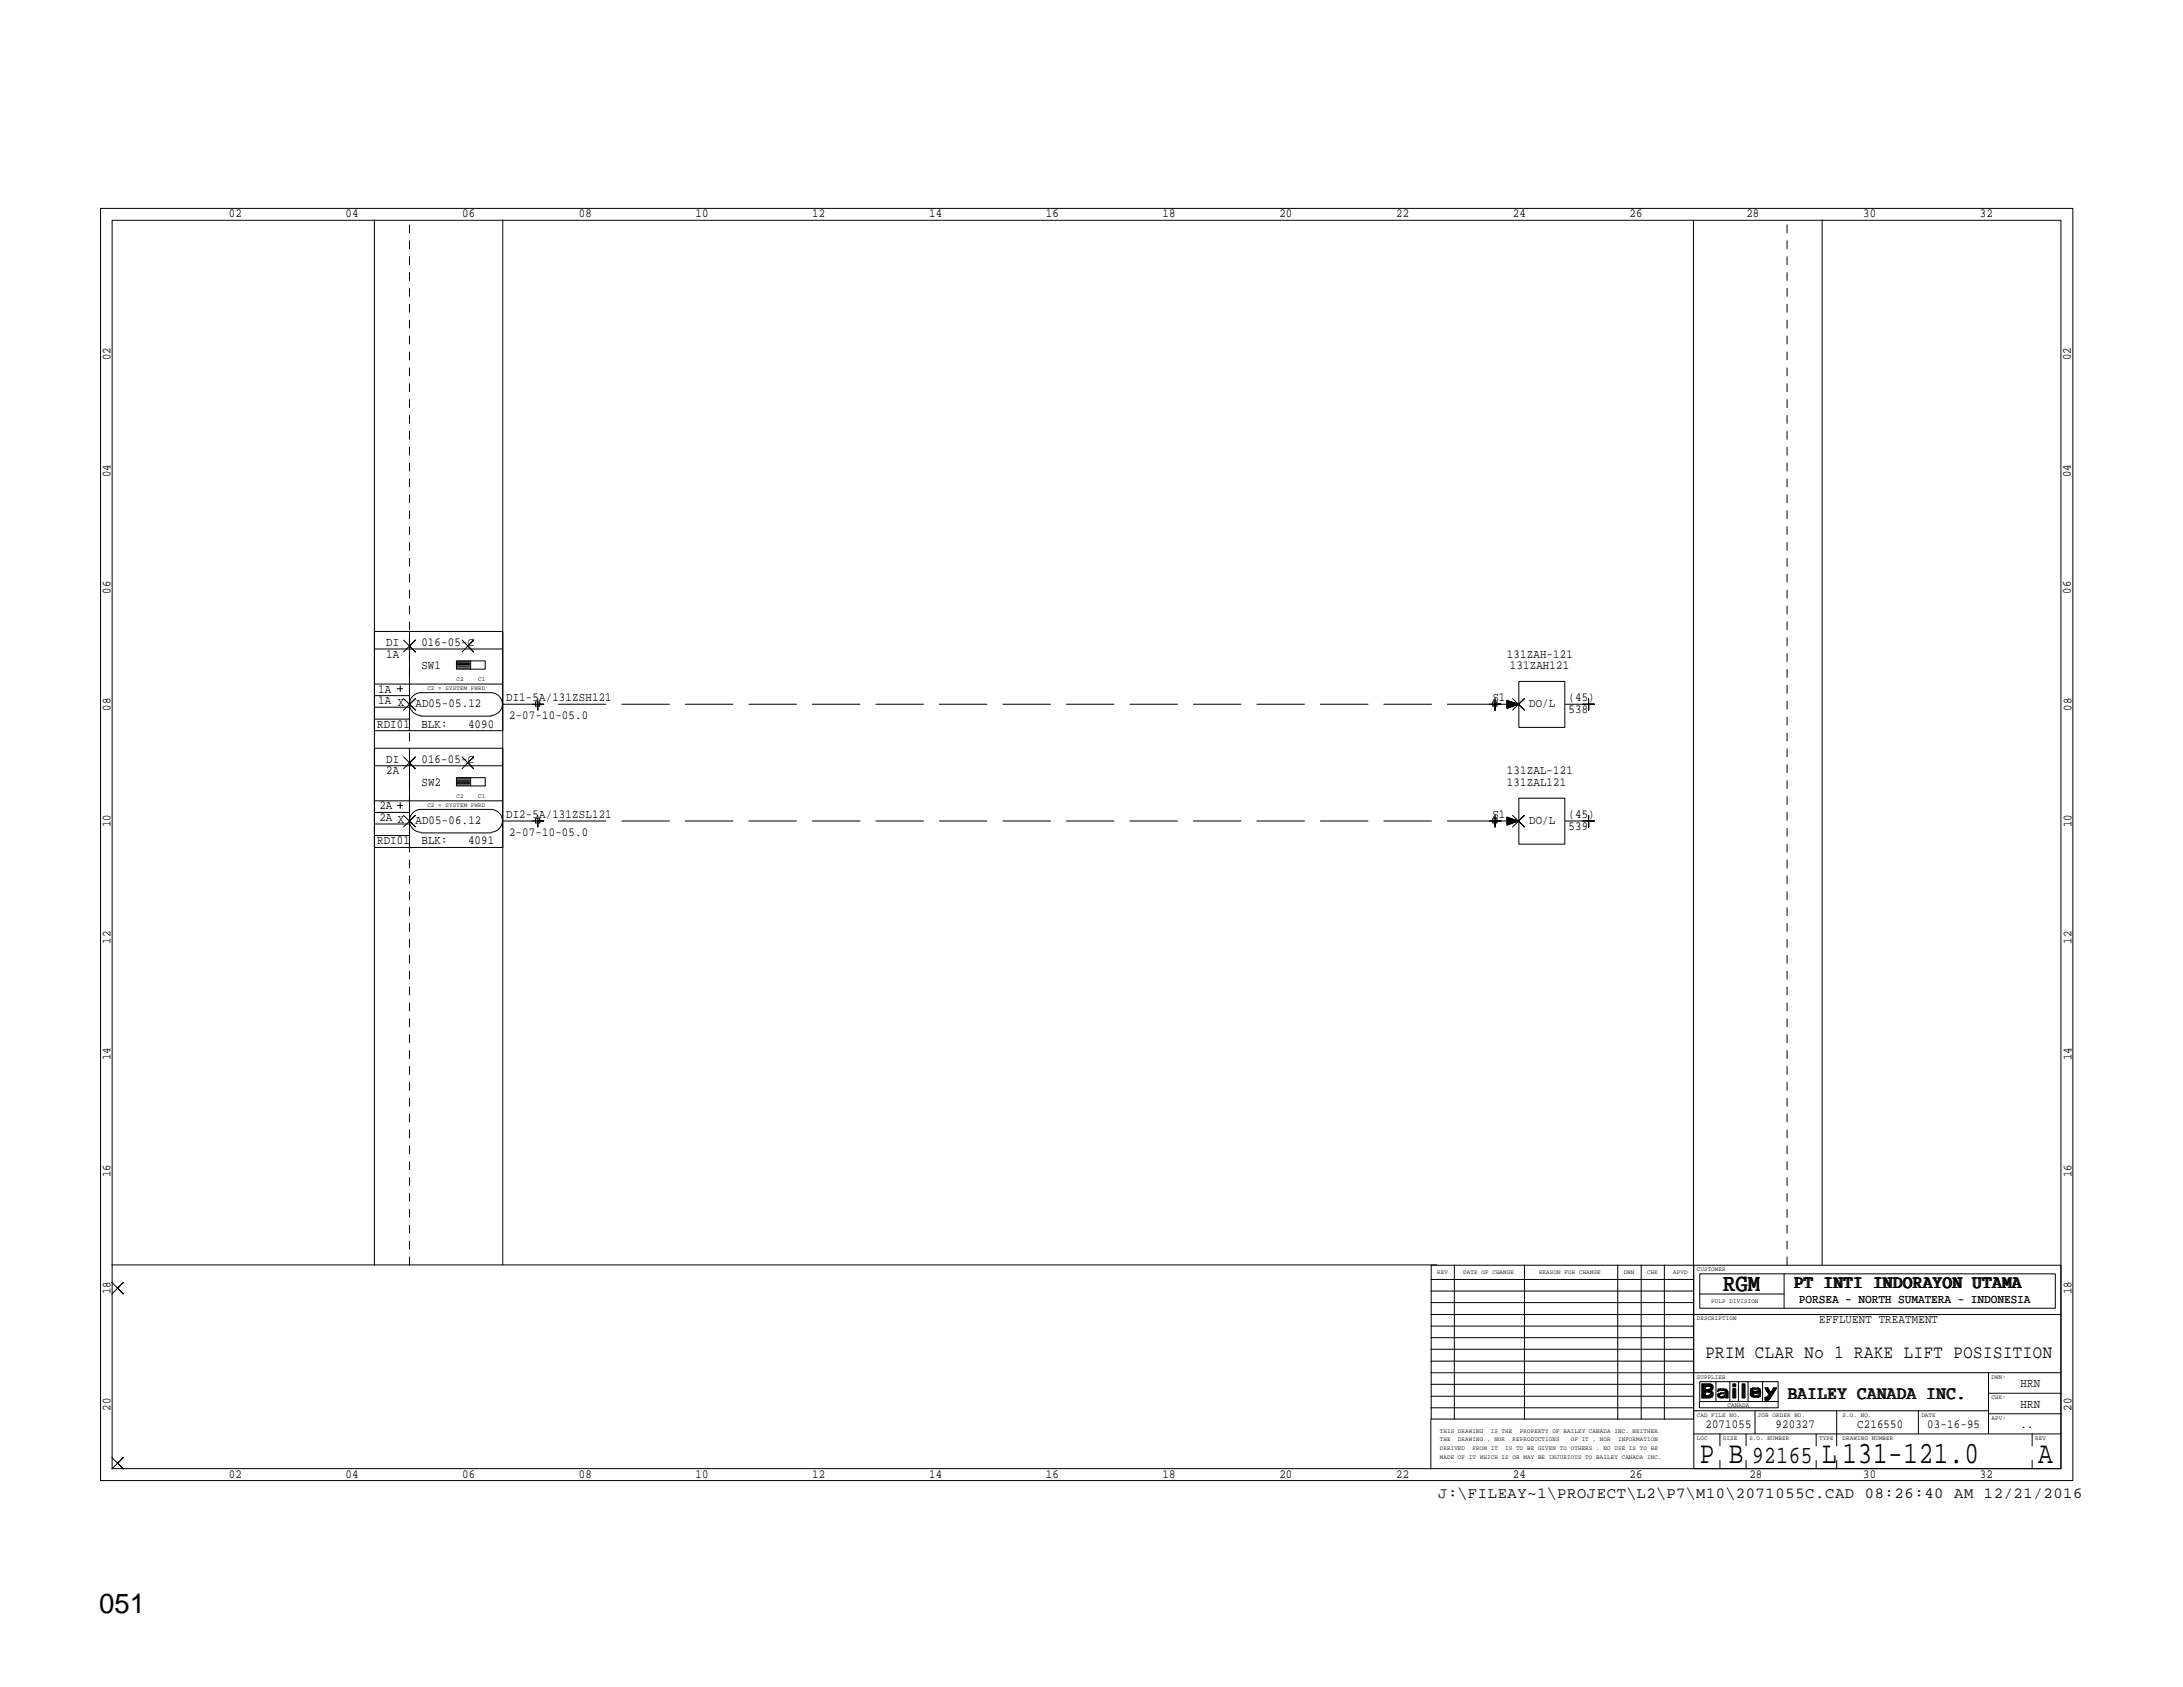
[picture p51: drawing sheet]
<svg xmlns="http://www.w3.org/2000/svg" width="279mm" height="216mm" viewBox="0 0 279 216" stroke-linecap="round" stroke-linejoin="round" font-family="sans-serif">
<defs><g id="words">
<g font-size="4">
<text x="217.5" y="187.3">P B</text>
<text x="233.2" y="187.3">L 131-121.0</text>
<text x="260.9" y="187.3">A</text>
</g>
<text font-size="3.5" x="12.7" y="206.4">051</text>
<g font-size="3.2">
<text x="220.5" y="165.2">RGM</text>
<text x="224.2" y="187.3">92165</text>
</g>
<g font-size="2.4">
<text x="229.7" y="164.8">PT INTI INDORAYON UTAMA</text>
<text x="218.3" y="173.8">PRIM CLAR No 1 RAKE LIFT POSISITION</text>
<text x="228.9" y="179">BAILEY CANADA INC.</text>
</g>
<text font-size="2" x="184.1" y="191.7">J:\FILEAY~1\PROJECT\L2\P7\M10\2071055C.CAD 08:26:40 AM 12/21/2016</text>
<g font-size="1.6">
<text x="29.3" y="27.8">02</text>
<text x="44.2" y="27.8">04</text>
<text x="59.1" y="27.8">06</text>
<text x="74.1" y="27.8">08</text>
<text x="89" y="27.8">10</text>
<text x="104" y="27.8">12</text>
<text x="118.9" y="27.8">14</text>
<text x="133.9" y="27.8">16</text>
<text x="148.8" y="27.8">18</text>
<text x="163.7" y="27.8">20</text>
<text x="178.7" y="27.8">22</text>
<text x="193.6" y="27.8">24</text>
<text x="208.6" y="27.8">26</text>
<text x="223.5" y="27.8">28</text>
<text x="238.5" y="27.8">30</text>
<text x="253.4" y="27.8">32</text>
<text x="14.1" y="46.1" transform="rotate(-90 14.1 46.1)">02</text>
<text x="265" y="46.1" transform="rotate(-90 265 46.1)">02</text>
<text x="14.1" y="61" transform="rotate(-90 14.1 61)">04</text>
<text x="265" y="61" transform="rotate(-90 265 61)">04</text>
<text x="14.1" y="76" transform="rotate(-90 14.1 76)">06</text>
<text x="265" y="76" transform="rotate(-90 265 76)">06</text>
<text x="49.4" y="82.7">DI</text>
<text x="53.9" y="82.7">016-05-C</text>
<text x="48.4" y="88.6">1A</text>
<text x="49.4" y="84.2">1A</text>
<text x="53.9" y="85.6">SW1</text>
<text x="64.8" y="89.7">DI1-5A/131ZSH121</text>
<text x="191" y="89.7">S1</text>
<text x="192.9" y="84.2">131ZAH-121</text>
<text x="193.3" y="85.6">131ZAH121</text>
<text x="200.7" y="89.7">(45)</text>
<text x="14.1" y="90.9" transform="rotate(-90 14.1 90.9)">08</text>
<text x="48.3" y="93.1">RDI01</text>
<text x="48.4" y="90.1">1A X</text>
<text x="53.2" y="90.5">AD05-05.12</text>
<text x="53.9" y="93.1">BLK:</text>
<text x="59.9" y="93.1">4090</text>
<text x="65.2" y="92">2-07-10-05.0</text>
<text x="195.7" y="90.5">DO/L</text>
<text x="200.7" y="91.3">538</text>
<text x="265.1" y="90.9" transform="rotate(-90 265.1 90.9)">08</text>
<text x="49.4" y="99.1">2A</text>
<text x="49.4" y="97.6">DI</text>
<text x="53.9" y="100.6">SW2</text>
<text x="53.9" y="97.6">016-05-C</text>
<text x="192.9" y="100.6">131ZAL121</text>
<text x="192.9" y="99.1">131ZAL-121</text>
<text x="14.1" y="105.8" transform="rotate(-90 14.1 105.8)">10</text>
<text x="48.6" y="105.1">2A X</text>
<text x="48.6" y="103.6">2A</text>
<text x="53.2" y="105.5">AD05-06.12</text>
<text x="64.8" y="104.7">DI2-5A/131ZSL121</text>
<text x="65.2" y="106.9">2-07-10-05.0</text>
<text x="191" y="104.7">S1</text>
<text x="195.7" y="105.5">DO/L</text>
<text x="200.7" y="104.7">(45)</text>
<text x="200.7" y="106.2">539</text>
<text x="265.1" y="105.8" transform="rotate(-90 265.1 105.8)">10</text>
<text x="48.3" y="108.1">RDI01</text>
<text x="53.9" y="108.1">BLK:</text>
<text x="59.9" y="108.1">4091</text>
<text x="14.1" y="120.8" transform="rotate(-90 14.1 120.8)">12</text>
<text x="265.1" y="120.8" transform="rotate(-90 265.1 120.8)">12</text>
<text x="14.1" y="135.7" transform="rotate(-90 14.1 135.7)">14</text>
<text x="265.1" y="135.7" transform="rotate(-90 265.1 135.7)">14</text>
<text x="14.1" y="150.7" transform="rotate(-90 14.1 150.7)">16</text>
<text x="265.1" y="150.7" transform="rotate(-90 265.1 150.7)">16</text>
<text x="14.1" y="165.6" transform="rotate(-90 14.1 165.6)">18</text>
<text x="230.3" y="166.7">PORSEA - NORTH SUMATERA - INDONESIA</text>
<text x="265.1" y="165.6" transform="rotate(-90 265.1 165.6)">18</text>
<text x="232.8" y="169.3">EFFLUENT TREATMENT</text>
<text x="258.6" y="177.5">HRN</text>
<text x="14.1" y="180.5" transform="rotate(-90 14.1 180.5)">20</text>
<text x="218.3" y="182.8">2071055</text>
<text x="227.2" y="182.8">920327</text>
<text x="237.7" y="182.8">C216550</text>
<text x="246.7" y="182.8">03-16-95</text>
<text x="258.6" y="180.2">HRN</text>
<text x="258.6" y="182.8">..</text>
<text x="265.1" y="180.5" transform="rotate(-90 265.1 180.5)">20</text>
<text x="29.3" y="189.1">02</text>
<text x="44.2" y="189.1">04</text>
<text x="59.1" y="189.1">06</text>
<text x="74.1" y="189.1">08</text>
<text x="89" y="189.1">10</text>
<text x="104" y="189.1">12</text>
<text x="118.9" y="189.1">14</text>
<text x="133.9" y="189.1">16</text>
<text x="148.8" y="189.1">18</text>
<text x="163.7" y="189.1">20</text>
<text x="178.7" y="189.1">22</text>
<text x="193.6" y="189.1">24</text>
<text x="208.6" y="189.1">26</text>
<text x="223.9" y="189.1">28</text>
<text x="238.5" y="189.1">30</text>
<text x="253.4" y="189.1">32</text>
</g>
<g font-size=".8">
<text x="54.7" y="88.3">C2 = SYSTEM PWRD</text>
<text x="58.4" y="87.2">C2</text>
<text x="61.2" y="87.2">C1</text>
<text x="54.7" y="103.3">C2 = SYSTEM PWRD</text>
<text x="58.4" y="102.1">C2</text>
<text x="61.2" y="102.1">C1</text>
<text x="183.9" y="163">REV</text>
<text x="187.3" y="163">DATE OF CHANGE</text>
<text x="197" y="163">REASON FOR CHANGE</text>
<text x="207.8" y="163">DWN</text>
<text x="210.8" y="163">CHK</text>
<text x="214.2" y="163">APVD</text>
<text x="217.2" y="162.6">CUSTOMER</text>
<text x="219" y="166.7">PULP DIVISION</text>
<text x="217.2" y="169">DESCRIPTION</text>
<text x="217.2" y="176.4">SUPPLIER</text>
<text x="254.9" y="179.1">CHK:</text>
<text x="254.9" y="176.4">DWN:</text>
<text x="184.3" y="185.6">DERIVED</text>
<text x="184.3" y="184.4">THE</text>
<text x="184.3" y="183.3">THIS DRAWING</text>
<text x="186.6" y="184.4">DRAWING , NOR</text>
<text x="188.5" y="185.6">FROM IT</text>
<text x="190.8" y="183.3">IS THE</text>
<text x="192.7" y="185.6">IS TO BE GIVEN TO OTHERS . NO USE IS TO BE</text>
<text x="193.6" y="184.4">REPRODUCTIONS</text>
<text x="194.5" y="183.3">PROPERTY OF BAILEY CANADA INC. NEITHER</text>
<text x="201" y="184.4">OF IT , NOR</text>
<text x="207.1" y="184.4">INFORMATION</text>
<text x="217.2" y="184.3">LOC</text>
<text x="217.2" y="181.3">CAD FILE NO.</text>
<text x="220.5" y="184.3">SIZE</text>
<text x="221.1" y="180">CANADA</text>
<text x="223.9" y="184.3">S.O. NUMBER</text>
<text x="225" y="181.3">JOB ORDER NO.</text>
<text x="232.8" y="184.3">TYPE</text>
<text x="235.8" y="184.3">DRAWING NUMBER</text>
<text x="235.8" y="181.3">S.O. NO.</text>
<text x="245.9" y="181.3">DATE</text>
<text x="254.9" y="181.7">APV:</text>
<text x="260.5" y="184.3">REV</text>
<text x="184.3" y="186.7">MADE OF IT WHICH IS OR MAY BE INJURIOUS TO BAILEY CANADA INC.</text>
</g>
</g></defs>
<g fill="none" stroke="#000" stroke-width=".13">
<path d="M12.9 26.7h252.4v162.8h-252.4zM14.4 28.2h249.4v159.8h-249.4zM47.9 28.2v133.7M64.3 28.2v133.7M216.7 28.2v133.7M233.2 28.2v133.7M47.9 87.5h16.4M47.9 83.1h16.4M47.9 80.8h16.4M47.9 93.5h16.4M47.9 92h4.5M47.9 89h4.5"/>
<path d="M47.9 90.5h4.5M47.9 98h16.4M47.9 95.8h16.4M50.8 88.1h.7M51.2 87.8v.7M51.6 89.4l1.6 1.5-.8-.8 .8-.7-1.6 1.5M51.6 81.9l1.6 1.5-.8-.7 .8-.8-1.6 1.5M51.6 96.9l1.6 1.5-.8-.8 .8-.7-1.6 1.5M52.4 80.8v12.7M52.4 95.8v12.7M53.9 91.6a1.46 1.46 0 0 1-1.5-1.5 1.46 1.46 0 0 1 1.5-1.5h9a1.46 1.46 0 0 1 1.4 1.5 1.46 1.46 0 0 1-1.4 1.5M53.9 91.7h9"/>
<path d="M58.4 84.6h3.7v1h-3.7zM58.4 99.5h3.7v1.1h-3.7zM58.5 84.6h1.6M58.5 84.8h1.6M58.5 84.9h1.6M58.5 85h1.6M58.5 85.2h1.6M58.5 85.3h1.6M58.5 85.5h1.6M58.5 99.6h1.6M58.5 99.7h1.6M58.5 99.9h1.6"/>
<path d="M58.5 100h1.6M59.1 81.9l1.5 1.5-.7-.7 .7-.8-1.5 1.5M59.1 96.9l1.5 1.5-.7-.8 .7-.7-1.5 1.5M60.2 84.5v1.2M60.2 99.5v1.1M64.3 90.1h4.5M68.5 89.8h.6v.6h-.6zM68.8 89.4v1.5v-.8h.8h-1.5M191 89.8h.6v.6h-.6zM191.3 89.4v1.5v-.8h.8h-1.5M192.9 90.5l1.5-.4-1.5 .5M192.9 90.4l1.5-.3-1.5 .3"/>
<path d="M192.9 90.2l1.5-.1-1.5 .2M192.9 90.1h1.5h-3.1M192.9 89.9l1.5 .2-1.5-.1M192.9 89.8l1.5 .3-1.5-.3M192.9 89.7l1.5 .4-1.5 .6v-1.1l1.5 .5M193.6 89.4l1.5 1.5-.7-.8 .7-.7-1.5 1.5M194.4 87.2h5.9v5.9h-5.9zM200.3 90.1h3M203.3 89.4v1.5v-.8h.7h-1.4M47.9 102.5h16.4M47.9 108.5h16.4M47.9 106.9h4.5"/>
<path d="M47.9 104h4.5M47.9 105.5h4.5M50.8 103.1h.7M51.2 102.7v.8M51.6 104.4l1.6 1.4-.8-.7 .8-.7-1.6 1.4M53.9 106.5a1.46 1.46 0 0 1-1.5-1.5 1.46 1.46 0 0 1 1.5-1.4h9a1.46 1.46 0 0 1 1.4 1.4 1.46 1.46 0 0 1-1.4 1.5M53.9 106.6h9M58.5 100.2h1.6M58.5 100.3h1.6M58.5 100.5h1.6M64.3 105.1h4.5M68.5 104.8h.6v.5h-.6z"/>
<path d="M68.8 104.4v1.4v-.7h.8h-1.5M191 104.8h.6v.5h-.6zM191.3 104.4v1.4v-.7h.8h-1.5M192.9 105.5l1.5-.4-1.5 .4M192.9 105.3l1.5-.2-1.5 .3M192.9 105.2l1.5-.1-1.5 .1M192.9 105l1.5 .1h-3.1M192.9 104.9l1.5 .2-1.5-.2M192.9 104.7l1.5 .4-1.5-.3M192.9 104.6l1.5 .5-1.5 .5v-1l1.5 .5M193.6 104.4l1.5 1.4-.7-.7 .7-.7-1.5 1.4M194.4 102.1h5.9v5.9h-5.9z"/>
<path d="M200.3 105.1h3M203.3 104.4v1.4v-.7h.7h-1.4M14.3 161.9h169.6M14.3 164.1l1.5 1.5-.7-.8 .7-.7-1.5 1.5M183.1 178.7h33.6M183.1 177.2h33.6M183.1 174.2h33.6M183.1 172.7h33.6M183.1 171.2h33.6M183.1 169.7h33.6M183.1 166.7h33.6M183.1 165.2h33.6"/>
<path d="M183.1 163.7h33.6M183.2 161.9h33.5v19.7h-33.5zM186.1 161.9v19.8M195.1 161.9v19.8M207.1 161.9v19.8M210.1 161.9v19.8M213 161.9v19.8M216.8 161.9h47v26.1h-47zM217.5 179.4v.8h10.1v-.8M217.5 165.6h10.8M217.5 176.8h10.1v2.6h-10.1zM217.5 163h45.6v4.4h-45.6z"/>
<path d="M217.9 177.1v1.8M218 177.1v1.8M218.1 177.1v1.8M218.2 177.1v1.8M218.3 177.1v1.8M218.4 177.1v.3M218.4 177.8v.3M218.4 178.6v.3M218.5 177.1v.3M218.5 177.8v.3M218.5 178.6v.3M218.6 177.1v.3"/>
<path d="M218.6 177.8v.3M218.6 178.6v.3M218.7 177.1v.3M218.7 177.8v.3M218.7 178.6v.3M218.8 177.4h-.5v.4h.5v.3M218.8 178.1h-.5v.5h.5v.3M218.8 178.1l.1 .2-.2 .2M218.8 177.4l.1 .2-.2 .2M218.8 177.1v.3M218.9 178a.4 .4 0 0 1 .3 .5 .4 .4 0 0 1-.4 .3M218.9 177.1a.4 .4 0 0 1 .3 .5 .4 .4 0 0 1-.4 .3"/>
<path d="M218.9 177.1h-1.1v1.8h1.1v-.3M218.9 177.1v.3M218.9 177.8v.3M218.9 177.1v.4M218.9 177.8v.4M218.9 178.5v.4M219 177.2v.7M219 178.1v.7M219.1 177.2v.7M219.1 178.1v.7M219.2 177.2v.7M219.2 178.1v.7"/>
<path d="M219.2 177.3v.5M219.2 178.2v.5M219.6 176.8v2.6M219.9 178.7l.4 .2M219.9 178.4v.3l-.1-.2 .1-.1 .1-.1v.5M219.9 178v-.2l-.1 .3 .6-.2 .5 .2M220 177.8v.2M220 178.3v.5M220 177.8v.1M220.1 177.7v.2M220.1 178.3v.1M220.2 178.5l-.2 .1 .2 .1"/>
<path d="M220.2 177.7v.2M220.2 178.2v.2M220.2 178.7v.2M220.3 177.7v.2M220.3 178.2v.2M220.3 178.7v.2M220.3 177.7v.1M220.4 177.7v.2M220.4 178.2v.2M220.4 178.7v.2M220.5 178.9v-.2l.1 .2M220.5 177.7v.2"/>
<path d="M220.5 178.2v.2M220.6 177.7v.2M220.6 178.2v.2M220.6 178.7v.2M220.7 177.8v.1M220.7 178.2v.1M220.7 178.7v.1M220.8 178.6l-.7 .1v.2M220.8 178.3l-.1 .3M220.8 178.8l-.5 .1M220.8 177.8v.2M220.8 178.2v.2"/>
<path d="M220.8 178.6v.2M220.9 178v.1h-.1M220.9 177.8l.1 .3M220.9 177.8v.2M220.9 178.1v.8M220.9 177.8v1.1M221 177.8v1.1M221.1 177.9v1M221.2 178.1v.8h-.4v-.1M221.4 176.8v2.6M221.8 177.1h.4v.4h-.4zM221.8 177.7h.4v1.2h-.4z"/>
<path d="M221.8 177.1v.4M221.8 177.7v1.2M221.9 177.1v.4M221.9 177.7v1.2M222 177.1v.4M222 177.7v1.2M222.1 177.1v.4M222.1 177.7v1.2M222.5 176.8v2.6M223 177.1h.3v1.8h-.3zM223.1 177.1v1.8M223.2 177.1v1.8"/>
<path d="M223.3 177.1v1.8M223.7 176.8v2.6M224 178.4l.2 .4M224.1 177.8v.8M224.2 177.7l-.2 .3v.4M224.2 177.7v1l.5 .1 .6-.1M224.3 178.3a.47 .47 0 0 0 .6 .3M224.3 177.8l-.1 .2M224.3 178.1h.7v.2M224.3 177.6v1.1M224.4 177.6v.2M224.4 178.1v.2"/>
<path d="M224.4 178.4v.4M224.4 177.9a.42 .42 0 0 1 .6 .1M224.4 178.5v.3M224.5 177.8v-.2l-.3 .1v1M224.5 178.1v.2M224.5 178.6v.2M224.6 177.6v.2M224.6 178.1v.2M224.6 178.6v.2M224.7 177.6v.2M224.7 178.1v.2M224.7 178.6v.2"/>
<path d="M224.7 178.7v.1M224.8 177.6v.2M224.8 178.1v.2M224.8 178.6v.2M224.9 177.8v-.2l.3 .1v.6M224.9 178.1v.2M224.9 178.6v.2M225 177.6v.2M225 178.1v.2M225 178.6v.2M225 177.6v.3M225.1 177.8l.1 .3"/>
<path d="M225.1 177.6v.7M225.1 178.6v.2M225.2 178.5v.2M225.3 177.8v.5M225.3 178.4l-.6 .2M225.3 178v.3h-1M225.3 178.4v.3v-.2M225.6 176.8v2.6M225.9 178.9v-.1h.3v.4M225.9 178.9v.3h.3M225.9 178.9h.4M226 177.6v.2"/>
<path d="M226 178.8v.4M226.1 177.6v.4M226.1 178.8v.4M226.2 177.6v.5M226.3 177.6v.6M226.3 178.8v.4M226.3 177.6h-.4l.7 1.2M226.3 177.6l.3 .6M226.3 178.5l-.2 .2M226.3 177.8v.5M226.3 178.7v.5M226.4 177.8v.6"/>
<path d="M226.4 178.5v.6M226.5 178v1M226.6 178.8l-.2 .3-.2 .1M226.6 178.2v.7M226.7 178.1v.6M226.8 178v.6M226.9 177.8v.6M227 177.6v.6M227 177.6l-.4 .6M227 177.6h.4M227.1 177.6v.5M227.2 177.6v.4"/>
<path d="M227.2 177.6v.2M227.3 177.6v.2M227.4 177.6l-.8 1.4v-.9M227.4 177.6l-.8 1.2M228.3 163v4.5M254.5 178.3h9.3M254.5 175.7v7.8M263.8 175.7h-80.7M263.8 168.2h-80.7M14.3 186.5l1.5 1.5-.7-.7 .7-.8-1.5 1.5M183.1 180.2h33.6M183.1 181.7v6.3"/>
<path d="M216.7 183.5h47.1M216.7 180.6h37.8M220.1 183.5v1.5M220.1 186.9v1.1M223.5 183.5v1.5M223.5 186.9v1.1M224.6 180.6v2.9M232.4 183.5v1.5M232.4 186.9v1.1M235.1 186.9v1.1M235.1 180.6v4.4M245.5 180.6v2.9"/>
<path d="M254.5 180.9h9.3M260.1 183.5v1.5M260.1 186.9v1.1"/>
</g>
<path d="M191.3 90.1h-122.5M191.3 105.1h-122.5" fill="none" stroke="#000" stroke-width=".13" stroke-dasharray="6.1 2"/>
<path d="M52.4 161.9v-133.7M228.7 161.9v-133.7" fill="none" stroke="#000" stroke-width=".13" stroke-dasharray="1 1 1 1 1 1 1 1"/>
<use href="#words"/>
</svg>
